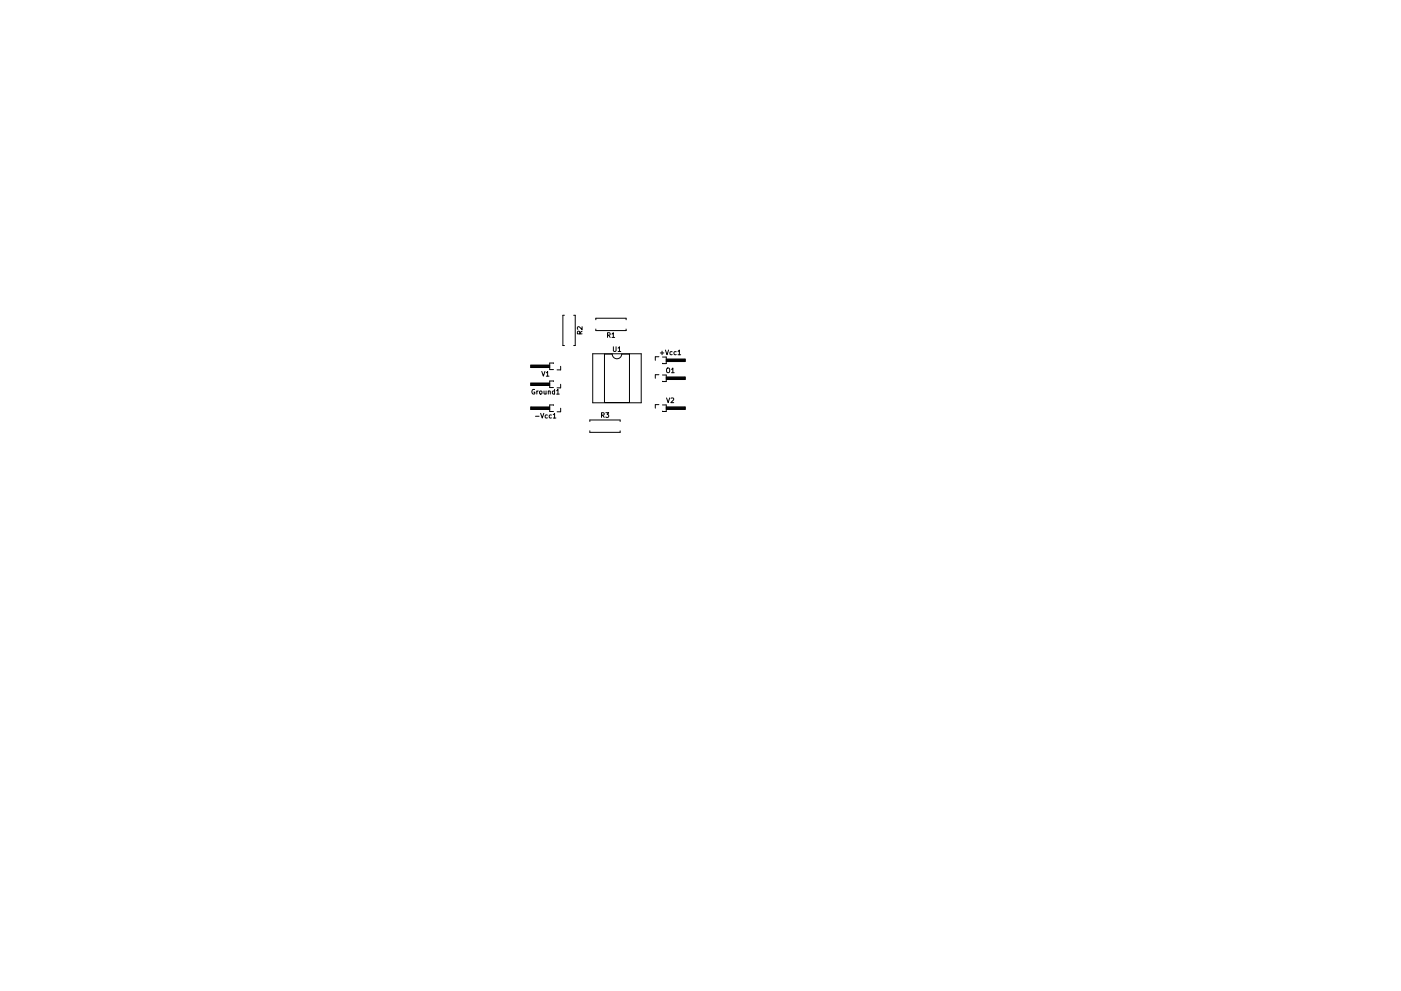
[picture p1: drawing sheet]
<svg xmlns="http://www.w3.org/2000/svg" width="297mm" height="210mm" viewBox="0 0 297 210" stroke-linecap="round" stroke-linejoin="round" font-family="sans-serif">
<g fill="none" stroke="#000" stroke-width=".21">
<path d="M112.5 77.9h4M112.5 77.8h4M112.5 77.7h4M112.5 77.6h4M114.9 78.8l.3 1 .3-1M115.8 79.1l.3-.3v1M115.8 79.8h.6M116.5 77.5h-4v.5h4M117.4 77.1l-.9-.1v1.4h.9M118.9 77.7v.8h-.8M119.7 66.9h-.4v6.4h.4M121.6 66.9h.4v6.4h-.4"/>
<path d="M122.9 70.8v-.4l-.4-.1-.1 .5h1M123.4 69.3v.6l-.7-.6-.3 .2 .1 .4M123.4 70.3l-.5 .3M125.7 75.1h10.2v10.4h-10.2zM126.3 67.8v-.3h6.5v.3M126.3 69.8v.3h6.5v-.3M128.2 75.1h1.6a1 1 0 0 0 1 1 1 1 0 0 0 1-1h1.7v10.3h-5.3zM128.8 71.1h.5v-.4l-.5-.1v1M129 71.1l.4 .5M129.8 70.9l.2-.3v1M129.8 71.6h.5M130 73.6v.8l.2 .2 .4-.2v-.8"/>
<path d="M131 73.9l.3-.3v1M131 74.6h.6M139.7 75.7h-.8v.7M139.7 79.5h-.8v.8M140 74.9h.8M140.4 74.5v.8M140.5 75.8h.8v1.3h-.8M140.5 79.6h.8v1.4l-.8-.1M141.1 74.3l.3 1 .4-1M141.3 76.2h4v.5h-4M141.3 80h4v.5h-4M141.3 76.2h4"/>
<path d="M141.3 76.4h4M141.3 76.5h4M141.3 76.6h4M141.4 78.2l.2-.1 .3 .1 .1 .5-.2 .3-.4-.1zM142.4 78.4l.3-.3v1M142.4 79.1h.5M142.5 74.6h-.3l-.2 .2 .1 .4h.4M143.4 74.6h-.3l-.2 .2 .1 .4h.4M143.8 74.6l.2-.3v1M143.8 75.3h.5M112.5 86.8h4M112.5 86.7h4"/>
<path d="M112.5 86.6h4M112.5 86.4h4M112.5 81.7h4M112.5 81.6h4M112.5 81.5h4M112.5 81.4h4M113.3 82.7a.45 .45 0 0 0-.5 .4 .45 .45 0 0 0 .6 .4v-.3h-.2M113.5 88.3h.8M113.8 82.9v.7M114.1 82.9l-.3 .2M114.4 83h.5l-.1 .6-.4-.1zM114.6 87.7l.4 1 .3-1"/>
<path d="M115.3 82.9l.1 .7 .4-.1M115.8 82.9v.7M116.1 88.1l-.3-.1-.2 .2 .1 .4h.4M116.2 83h.4l.1 .6M116.2 82.9v.7M116.5 86.3h-4v.6h4M116.5 81.3h-4v.5h4M116.9 88.1l-.3-.1-.2 .2 .1 .4h.4M117.3 88l.3-.3v1M117.3 88.7h.6M117.4 86l-.9-.1v1.4h.9M117.4 80.9l-.9-.1v1.4h.9"/>
<path d="M117.6 83l-.3-.1-.2 .2 .1 .5h.4M117.6 82.6v1M118 82.9l.3-.3v1M118 83.6h.6M118.9 81.5v.8h-.8M118.9 86.6v.8h-.8M125.1 89.4v-.3h6.4v.3M125.1 91.4v.3h6.4v-.3M127.5 88.1l.5-.1 .1-.3-.6-.1v1M127.8 88.1l.3 .5M128.4 87.6h.7l-.4 .3 .3 .1v.5h-.6M139.7 85.8h-.8v.8"/>
<path d="M140.5 85.9h.8v1.4l-.8-.1M141.3 86.3h4v.6h-4M141.3 86.6h4M141.3 80.1h4M141.3 80.2h4M141.3 80.3h4M141.3 80.4h4M141.3 86.4h4M141.3 86.5h4M141.3 86.8h4M141.3 84.4l.4 1 .3-1M142.3 84.5l.4-.1 .1 .3-.6 .7h.6"/>
</g>
</svg>
